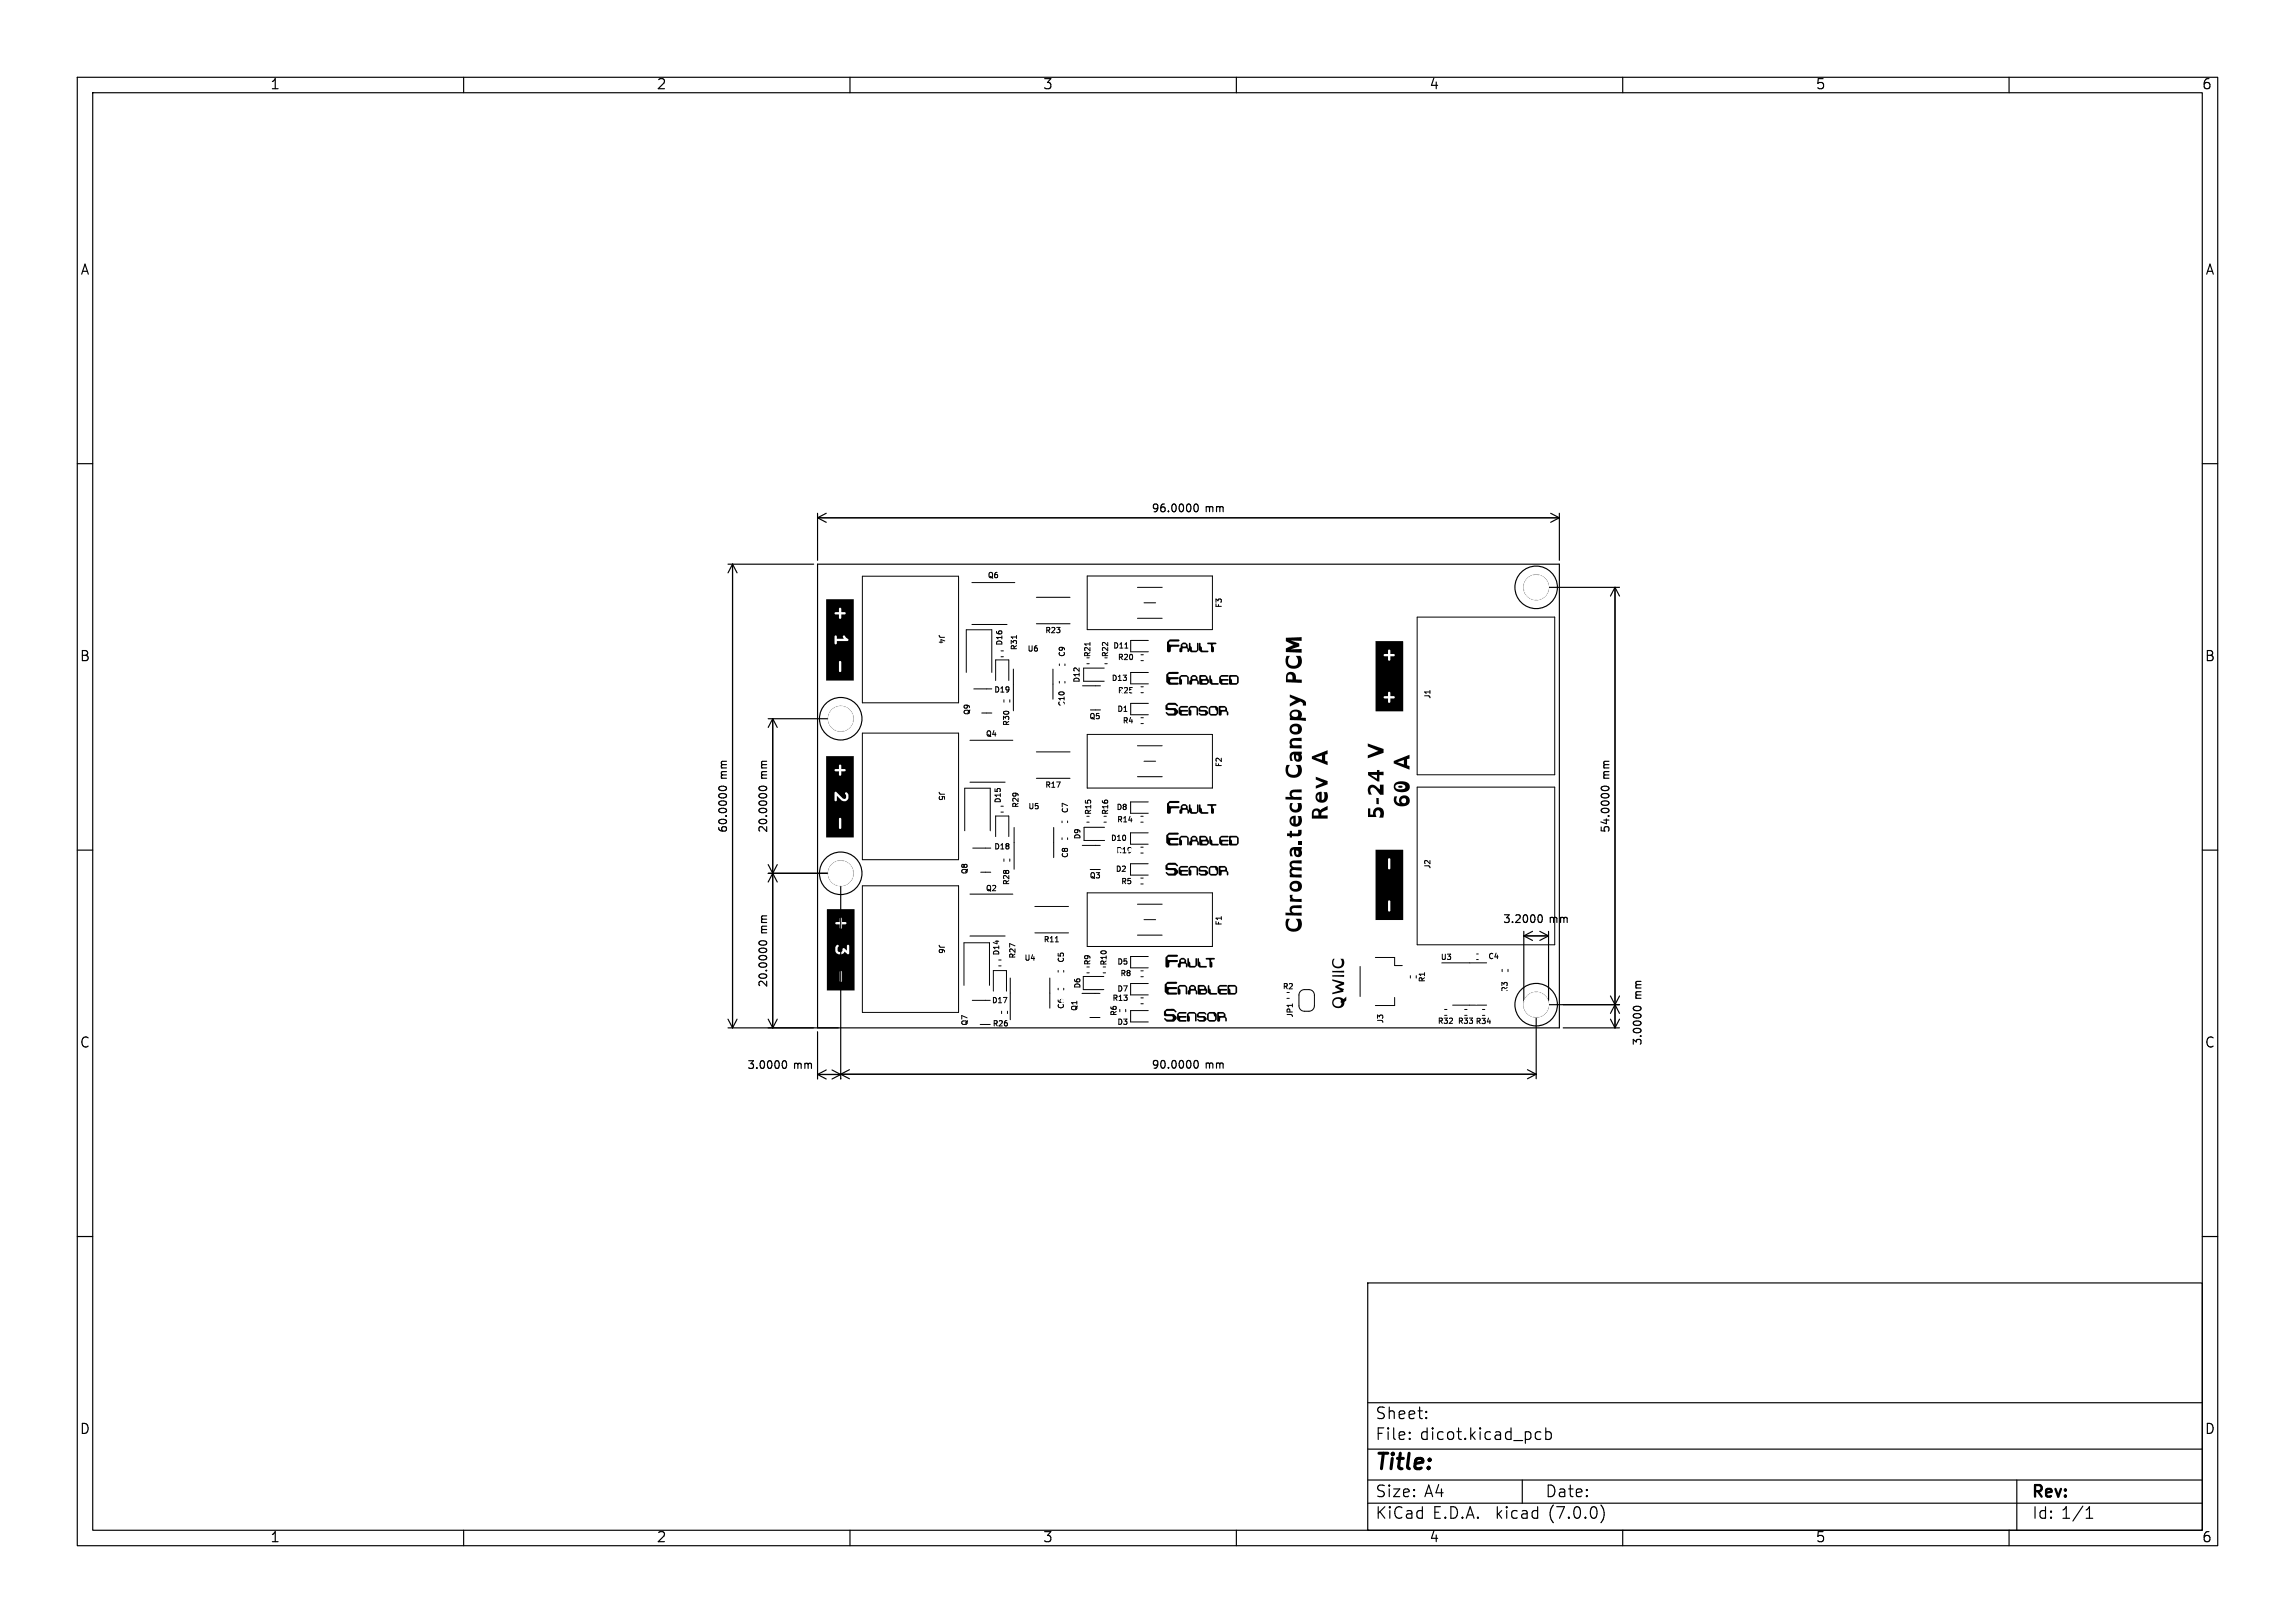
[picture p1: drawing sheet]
<svg xmlns="http://www.w3.org/2000/svg" width="297mm" height="210mm" viewBox="0 0 297 210" stroke-linecap="round" stroke-linejoin="round" font-family="sans-serif">
<defs><g id="words">
<text font-size="2.8" x="178" y="190.8">Title:</text>
<g font-size="2.4">
<text x="150.9" y="88.9">Enabled</text>
<text x="151" y="84.7">Fault</text>
<text x="150.8" y="92.9">Sensor</text>
<text x="151" y="105.6">Fault</text>
<text x="150.8" y="113.6">Sensor</text>
<text x="150.9" y="109.7">Enabled</text>
<text x="150.8" y="125.5">Fault</text>
<text x="150.7" y="129">Enabled</text>
<text x="150.6" y="132.5">Sensor</text>
</g>
<text font-size="2.1" fill="#fff" x="174.2" y="130.6" transform="rotate(-90 174.2 130.6)">QWIIC</text>
<g font-size="2.1">
<text x="178" y="183.9">Sheet:</text>
<text x="178" y="186.6">File:</text>
<text x="183.8" y="186.6">dicot.kicad_pcb</text>
<text x="178" y="196.8">KiCad</text>
<text x="178" y="194">Size:</text>
<text x="184.3" y="194">A4</text>
<text x="185.4" y="196.8">E.D.A.</text>
<text x="193.6" y="196.8">kicad</text>
<text x="200" y="194">Date:</text>
<text x="200.5" y="196.8">(7.0.0)</text>
<text x="263" y="194.2">Rev:</text>
<text x="263" y="196.8">Id: 1/1</text>
</g>
<g font-size="1.8">
<text x="35" y="11.8">1</text>
<text x="85" y="11.8">2</text>
<text x="135" y="11.8">3</text>
<text x="185" y="11.8">4</text>
<text x="235" y="11.8">5</text>
<text x="285" y="11.8">6</text>
<text x="10.4" y="35.8">A</text>
<text x="285.4" y="35.8">A</text>
<text x="10.3" y="85.8">B</text>
<text x="285.3" y="85.8">B</text>
<text x="10.3" y="135.8">C</text>
<text x="285.3" y="135.8">C</text>
<text x="10.3" y="185.8">D</text>
<text x="285.3" y="185.8">D</text>
<text x="35" y="199.8">1</text>
<text x="85" y="199.8">2</text>
<text x="135" y="199.8">3</text>
<text x="185" y="199.8">4</text>
<text x="235" y="199.8">5</text>
<text x="285" y="199.8">6</text>
</g>
<g font-size="1.4">
<text x="149" y="66.5">96.0000</text>
<text x="155.9" y="66.5">mm</text>
<text x="94.3" y="100.9" transform="rotate(-90 94.3 100.9)">mm</text>
<text x="99.5" y="100.9" transform="rotate(-90 99.5 100.9)">mm</text>
<text x="208.5" y="100.9" transform="rotate(-90 208.5 100.9)">mm</text>
<text x="94.3" y="107.8" transform="rotate(-90 94.3 107.8)">60.0000</text>
<text x="99.5" y="107.8" transform="rotate(-90 99.5 107.8)">20.0000</text>
<text x="208.5" y="107.8" transform="rotate(-90 208.5 107.8)">54.0000</text>
<text x="194.5" y="119.7">3.2000</text>
<text x="200.5" y="119.7">mm</text>
<text x="99.5" y="120.9" transform="rotate(-90 99.5 120.9)">mm</text>
<text x="99.5" y="127.8" transform="rotate(-90 99.5 127.8)">20.0000</text>
<text x="212.7" y="129.3" transform="rotate(-90 212.7 129.3)">mm</text>
<text x="212.7" y="135.3" transform="rotate(-90 212.7 135.3)">3.0000</text>
<text x="96.7" y="138.6">3.0000</text>
<text x="102.7" y="138.6">mm</text>
<text x="149" y="138.5">90.0000</text>
<text x="155.9" y="138.5">mm</text>
</g>
<g font-size="1">
<text x="127.8" y="75">Q6</text>
<text x="121.3" y="82.1" transform="rotate(90 121.3 82.1)">J4</text>
<text x="129.9" y="83.6" transform="rotate(-90 129.9 83.6)">D16</text>
<text x="135.2" y="82.1">R23</text>
<text x="158.3" y="78.7" transform="rotate(-90 158.3 78.7)">F3</text>
<text x="128.6" y="89.8">D19</text>
<text x="131.8" y="84.2" transform="rotate(-90 131.8 84.2)">R31</text>
<text x="133" y="84.5">U6</text>
<text x="138" y="85" transform="rotate(-90 138 85)">C9</text>
<text x="139.9" y="88.4" transform="rotate(-90 139.9 88.4)">D12</text>
<text x="141.3" y="85.1" transform="rotate(-90 141.3 85.1)">R21</text>
<text x="143.6" y="85.1" transform="rotate(-90 143.6 85.1)">R22</text>
<text x="143.8" y="88.3">D13</text>
<text x="144" y="84.1">D11</text>
<text x="144.6" y="85.6">R20</text>
<text x="125.7" y="92.5" transform="rotate(-90 125.7 92.5)">Q9</text>
<text x="127.6" y="95.5">Q4</text>
<text x="130.8" y="94" transform="rotate(-90 130.8 94)">R30</text>
<text x="141" y="93.2">Q5</text>
<text x="144.6" y="92.3">D1</text>
<text x="145.3" y="93.8">R4</text>
<text x="185.3" y="90.4" transform="rotate(-90 185.3 90.4)">J1</text>
<text x="158.3" y="99.3" transform="rotate(-90 158.3 99.3)">F2</text>
<text x="121.3" y="102.4" transform="rotate(90 121.3 102.4)">J5</text>
<text x="129.7" y="104" transform="rotate(-90 129.7 104)">D15</text>
<text x="132" y="104.6" transform="rotate(-90 132 104.6)">R29</text>
<text x="133.1" y="104.9">U5</text>
<text x="135.2" y="102.1">R17</text>
<text x="138.4" y="105.2" transform="rotate(-90 138.4 105.2)">C7</text>
<text x="141.4" y="105.5" transform="rotate(-90 141.4 105.5)">R15</text>
<text x="143.6" y="105.5" transform="rotate(-90 143.6 105.5)">R16</text>
<text x="144.5" y="105">D8</text>
<text x="144.5" y="106.6">R14</text>
<text x="125.4" y="113.1" transform="rotate(-90 125.4 113.1)">Q8</text>
<text x="128.6" y="110.1">D18</text>
<text x="138.4" y="111" transform="rotate(-90 138.4 111)">C8</text>
<text x="140" y="108.6" transform="rotate(-90 140 108.6)">D9</text>
<text x="141" y="113.8">Q3</text>
<text x="143.7" y="109">D10</text>
<text x="144.4" y="113">D2</text>
<text x="185.3" y="112.4" transform="rotate(-90 185.3 112.4)">J2</text>
<text x="127.6" y="115.5">Q2</text>
<text x="130.8" y="114.6" transform="rotate(-90 130.8 114.6)">R28</text>
<text x="145.1" y="114.6">R5</text>
<text x="158.3" y="119.8" transform="rotate(-90 158.3 119.8)">F1</text>
<text x="121.3" y="122.2" transform="rotate(90 121.3 122.2)">J6</text>
<text x="129.5" y="123.7" transform="rotate(-90 129.5 123.7)">D14</text>
<text x="131.6" y="124.1" transform="rotate(-90 131.6 124.1)">R27</text>
<text x="132.6" y="124.5">U4</text>
<text x="135" y="122.1">R11</text>
<text x="137.8" y="124.6" transform="rotate(-90 137.8 124.6)">C5</text>
<text x="141.3" y="124.9" transform="rotate(-90 141.3 124.9)">R9</text>
<text x="143.4" y="125" transform="rotate(-90 143.4 125)">R10</text>
<text x="144.6" y="125">D5</text>
<text x="186.4" y="124.4">U3</text>
<text x="192.6" y="124.3">C4</text>
<text x="128.3" y="130">D17</text>
<text x="139.6" y="130.8" transform="rotate(-90 139.6 130.8)">Q1</text>
<text x="140" y="127.9" transform="rotate(-90 140 127.9)">D6</text>
<text x="143.9" y="129.7">R13</text>
<text x="144.6" y="128.5">D7</text>
<text x="144.7" y="131.5" transform="rotate(-90 144.7 131.5)">R6</text>
<text x="145" y="126.5">R8</text>
<text x="167.5" y="131.7" transform="rotate(-90 167.5 131.7)">JP1</text>
<text x="184.6" y="127.1" transform="rotate(-90 184.6 127.1)">R1</text>
<text x="125.4" y="132.7" transform="rotate(-90 125.4 132.7)">Q7</text>
<text x="128.4" y="133">R26</text>
<text x="144.6" y="132.8">D3</text>
<text x="179.2" y="132.4" transform="rotate(-90 179.2 132.4)">J3</text>
<text x="186" y="132.6">R32</text>
<text x="188.6" y="132.6">R33 R34</text>
</g>
<g font-size="1" fill="#fff">
<text x="144.6" y="89.9">R25</text>
<text x="137.9" y="91.5" transform="rotate(-90 137.9 91.5)">C10</text>
<text x="144.4" y="110.6">R19</text>
<text x="137.8" y="130.6" transform="rotate(-90 137.8 130.6)">C6</text>
<text x="166" y="128.2">R2</text>
<text x="195.3" y="128.4" transform="rotate(-90 195.3 128.4)">R3</text>
</g>
</g></defs>
<g fill="none" stroke="#000" stroke-width=".15">
<path d="M10 10h277v190h-277zM12 12h273v186h-273zM60 10v2M110 10v2M160 10v2M210 10v2M260 10v2M10 60h2M285 60h2M94.2 73h11.1M94.8 73v60M94.8 73l.6 1.1"/>
<path d="M94.8 73l-.6 1.1M105.8 66.4v6.1M105.8 67h96M105.8 67l1.1 .6M106.9 66.4l-1.1 .6M154.6 65.3l.1-.1a.53 .53 0 0 1 .4 .5 .53 .53 0 0 1-.4 .5 .66 .66 0 0 1-.1-.9zM199.3 76h10.3M199.9 74.9l-2.2 2.2M200.7 66.4l1.1 .6M201.8 66.4v6.1M201.8 67l-1.1 .6M209 76v57"/>
<path d="M209 76l.6 1.1M209 76l-.6 1.1M99.4 93h8.9M100 93v40M100 93l.6 1.1M100 93l-.6 1.1M109.9 91.9l-2.2 2.2M10 110h2M93.1 101.8a.54 .54 0 0 1 .9 .3 .57 .57 0 0 1-1-.1zM98.3 101.9a.59 .59 0 0 1 .9 .2 .57 .57 0 0 1-1-.1zM99.4 113h8.9M99.4 111.9l1.2 2.2"/>
<path d="M100.6 111.9l-1.2 2.2M108.8 113.5v26.1M109.9 111.9l-2.2 2.2M199.1 118.5l.2-.1a.53 .53 0 0 1 .3 .5 .53 .53 0 0 1-.3 .5l-.2-.1M207.3 101.8a.54 .54 0 0 1 .9 .3 .57 .57 0 0 1-1-.1zM285 110h2M94.2 133h107.6v-60h-96v60M94.2 131.9l.6 1.1M95.4 131.9l-.6 1.1M98.3 121.9a.59 .59 0 0 1 .9 .2 .57 .57 0 0 1-1-.1zM99.4 131.9l.6 1.1M100.6 131.9l-.6 1.1"/>
<path d="M101.3 137.3h.2a.53 .53 0 0 1 .3 .5 .53 .53 0 0 1-.3 .5l-.2-.1M105.8 133.5v6.1M105.8 139h3M105.8 139l1.1 .6M106.9 138.4l-1.1 .6M107.7 138.4l1.1 .6M108.8 139l-1.1 .6M108.8 139h90M108.8 139l1.1 .6M109.9 138.4l-1.1 .6M154.6 137.3l.1-.1a.53 .53 0 0 1 .4 .5 .53 .53 0 0 1-.4 .5 .67 .67 0 0 1-.1-.9zM197.2 120.5v9"/>
<path d="M197.2 121.1h3.2M197.2 121.1l1.1 .6M197.7 138.4l1.1 .6M198.3 120.5l-1.1 .6M198.8 130.5v9.1M198.8 139l-1.1 .6M199.3 120.5l1.1 .6M199.3 130h10.3M199.9 128.9l-2.2 2.2M200.4 120.5v9M200.4 121.1l-1.1 .6M202.3 133h7.3"/>
<path d="M208.4 131.9l.6 1.1M208.4 128.9l1.2 2.2M209.6 131.9l-.6 1.1M209.6 128.9l-1.2 2.2M211.5 130.7l-.1-.2a.53 .53 0 0 1 .5-.3 .53 .53 0 0 1 .5 .3l-.1 .2M10 160h2M285 160h2M177 166h108v32h-108zM60 198v2M110 198v2M160 198v2M177 194.5h108"/>
<path d="M177 191.5h108M177 187.5h108M177 181.5h108M182.4 186.1l.1 .1-.1 .1M182.4 185.3l.1 .1-.1 .1M184.6 183.4v.1v.1M184.6 182.6v.1v.1M197 191.5v3M198.8 186.1l.2 .2 .4-.1M199.4 185.3h-.4l-.2 .1M200 185.3h.5l.3 .2v.5l-.2 .2-.1 .1-.5-.1M200 184.8v1.5"/>
<path d="M207.2 194.7a1.72 1.72 0 0 1 0 2.3M210 198v2M260 198v2M261 191.5v6.5M270 196.5h.8M270 195.4l.4-.4v1.5"/>
<circle cx="198.8" cy="76" r="2.75"/>
<circle cx="198.8" cy="76" r="1.6"/>
<circle cx="108.8" cy="93" r="2.75"/>
<circle cx="108.8" cy="93" r="1.6"/>
<circle cx="108.8" cy="113" r="2.75"/>
<circle cx="108.8" cy="113" r="1.6"/>
<circle cx="198.8" cy="130" r="2.75"/>
<circle cx="198.8" cy="130" r="1.6"/>
</g>
<g fill="#000">
<path d="M106.9 77.5h3.6v10.6h-3.6v-1.3h1.7l.1 .2 .2-.1v-1.3l-.2-.1-.1 .1v1.2h-1.7v-4h1.1v.5l.2 .1 .1-.1v-.3h1.3l.2-.2-.6-.6-.1 .2 .1 .3h-.9v-.4l-.2-.1-.1 .1v.5h-1.1v-3.4h1.1l.1 .1h.5v.5l.1 .1 .2-.1v-.5h.5v-.2l-.1-.1h-.4v-.5l-.2-.1-.1 .1v.5h-.5l-.1 .2h-1.1zM156.3 83.2h1.1v.2l-.5 .1 .2 .3-.1 .6h-.2l-.1-.1v-.9h-.4zM166.9 89.9l1.9 .7 .2 .3v.4h-.4v-.3l-.3-.2-1.4 .6v-.3l.8-.5-.8-.4zM166.5 99h.4l-.2 .5 .1 .5 .2 .2 .4 .1 .4-.1 .2-.3-.1-.5-.2-.4h.6l.2 .6-.2 .6-.3 .3-.3 .1h-.6l-.4-.1-.2-.3-.1-.3v-.5zM166.5 84.9h.4l-.2 .5 .1 .5 .2 .2h.4h.4l.2-.3-.1-.5-.2-.4h.6l.2 .6-.2 .6-.3 .3-.3 .1h-.6l-.4-.2-.2-.2-.1-.4v-.4zM166.6 87.1l.4-.2 .5 .1 .2 .4v.5h.8v.5l-2.1-.1v-.4h.9v-.3a.31 .31 0 0 0-.4-.3 .31 .31 0 0 0-.3 .3v.3h-.2v-.5zM167.1 92l.5-.2 .6 .2 .3 .4-.2 .5h.7v.4l-2.1-.1v-.4h.1l-.1-.4h.2l.2 .3 .4 .1a.38 .38 0 0 0 .3-.6 .38 .38 0 0 0-.6-.1l-.3 .3h-.2zM167.1 93.8l.3-.1 .4-.1 .3 .1 .3 .2 .1 .3v.4l-.2 .2-.3 .2h-.5l-.3-.1-.2-.2-.1-.4h.3l.1 .3 .4 .1a.39 .39 0 0 0 .2-.6 .39 .39 0 0 0-.6 0l-.1 .2h-.3zM167 95.7l.4-.2h1v.4l-.9-.1a.31 .31 0 0 0-.3 .4 .31 .31 0 0 0 .4 .3l.8-.1v.5l-1.5-.1v-.3h.1l-.1-.5zM166.4 82.5l2-.1v.5h-1.4l1.1 .4v.3l-1.1 .4h1.4v.5l-2-.1v-.5l1-.5-1-.4zM167.1 97.4l.3-.1h1.1v.3h-.2l.2 .2v.4l-.3 .3-.3 .1-.3-.2-.1-.2-.1-.5h.3l.1 .5h.2v-.2a.24 .24 0 0 0 0-.2 .24 .24 0 0 0-.3-.1h-.3v-.1l-.1 .1-.1 .3 .1 .5h-.3l-.1-.7zM169.8 97.9l2-.8v.5h-.3v.8l.3 .1v.5l-2-.8v-.2h.4l.9 .3v-.5l-.9 .2h-.4z"/>
<path d="M177 99.9h1.2v-.3h.3v.3h.5v.4h-.5v.8h-.2l-1.3-.8h.4l.8 .5v-.5h-1.2zM177 96.2l2 .7v.5l-2 .7v-.4l1.4-.5-1.4-.6zM178 83h3.6v9h-3.6v-1.7h1.1l.1 .1h.4v.5l.2 .1 .1-.2v-.4h.5l.1-.2-.1-.1h-.5v-.5l-.1-.1-.2 .1v.5h-.5v.2h-1.1v-5.5h1.1l.1 .1h.4v.5l.2 .1 .1-.1v-.5h.5l.1-.2-.1-.1h-.5v-.5l-.1-.1-.2 .2v.4h-.5v.2h-1.1zM180.4 98.5l2-.8v.5h-.3v.8l.3 .1v.5l-2-.8v-.2h.4l.9 .3v-.6l-.9 .3h-.4zM106.9 97.8h3.6v10.6h-3.6v-1.3h1.7l.1 .2 .2-.1v-1.3l-.2-.1-.1 .1v1.2h-1.7v-4.5h1.1v1l.2 .1 .1-.1v-.6l.6 .6 .5 .1 .2-.1 .2-.3-.1-.6a.18 .18 0 0 0-.2-.2 .18 .18 0 0 0-.1 .2l.1 .2v.3l-.3 .2-.1-.1-.9-.8h-.1l-.1 .1h-1.1v-2.9h1.1l.1 .1h.5v.5l.1 .1 .2-.1v-.5h.5v-.2l-.1-.1h-.4v-.5l-.2-.1-.1 .1v.5h-.5l-.1 .2h-1.1zM156.3 104.1h1.1v.2l-.5 .1 .2 .3-.1 .6h-.2l-.1-.1v-.9h-.4zM166.6 107.8h.3v-.3h.3v.3h.7l.1-.4h.4v.6l-.3 .2h-.9v.2h-.3v-.2h-.3zM166.5 118.9h.4l-.2 .5 .1 .6 .2 .1 .4 .1 .4-.1 .2-.3-.1-.5-.2-.4h.6l.2 .6-.2 .6-.3 .3-.3 .1h-.6l-.4-.1-.2-.3-.1-.3v-.5zM167 111.5l.4-.1 1-.1v.4h-1a.29 .29 0 0 0-.2 .4 .29 .29 0 0 0 .4 .1h.8v.5l-1-.1a.33 .33 0 0 0-.2 .4 .33 .33 0 0 0 .5 .2l.7-.1v.5l-1.5-.1v-.3h.1l-.1-.4 .1-.3a.15 .15 0 0 0 .1-.2 .15 .15 0 0 0-.1-.1l-.1-.4zM166.9 115.8h.4l-.1 .3 .2 .2h1v.4h-1.5v-.4h.1zM167 103.9h.3l-.1 .4v.2l.2 .2 .3 .1 .2-.1 .1-.2v-.4l-.1-.2h.5l.1 .5-.1 .4-.5 .3-.7-.1-.3-.5zM167 117.3l.4-.1 1-.1v.4h-1l-.2 .1v.2v.2l.2 .1h1v.4l-2-.1v-.3h.6l-.1-.4z"/>
<path d="M167 102.3l.4-.1 1-.1v.4h-1l-.2 .1v.2v.2l.2 .1h1v.4l-2-.1v-.3h.6l-.1-.3zM167 105.7l.3-.1 .4-.1v1.1l.2-.1 .1-.2v-.4l-.1-.3h.5l.1 .6-.2 .5-.2 .2-.3 .1-.6-.2-.2-.2-.1-.4h.2l.1 .2 .2 .2v-.7l-.2 .1-.1 .2h-.2zM167.1 114.2l.3-.2h.4l.3 .1 .3 .2 .1 .3v.3l-.2 .3-.3 .1-.5 .1-.3-.1-.2-.3-.1-.3h.3l.1 .2 .4 .1a.39 .39 0 0 0 .2-.6 .39 .39 0 0 0-.6 0l-.1 .3h-.3zM167.9 108.8h.5v.5h-.5zM167.1 109.8l.3-.2h1.1v.3h-.2l.2 .3v.3l-.3 .4h-.3l-.3-.1-.1-.3-.1-.4h.3l.1 .5h.2v-.2a.24 .24 0 0 0 0-.3 .24 .24 0 0 0-.3 0h-.3v-.2l-.1 .1-.1 .3 .1 .5h-.3l-.1-.6zM170.4 102.6l.3-.1h.3l.1 1 .2-.1 .1-.2v-.4l-.1-.3h.4l.2 .6-.2 .5-.2 .2-.3 .1-.7-.2-.2-.2-.1-.4h.3v.2l.2 .2v-.7l-.2 .1v.2h-.3zM170.3 100.5l1.5 .6v.4l-1.5 .5v-.3l.9-.4-.9-.4zM169.9 104.8l.4-.2 .4 .1a.26 .26 0 0 0 .4-.1l.7-.3v.5l-.7 .3-.1 .3v.1h.8v.4h-2v-.4h.8v-.4l-.2-.2-.3 .1-.1 .5h-.2v-.4zM177 104.6h.3v.8h.4v-.5l.3-.3 .4-.1 .4 .1 .3 .4-.1 .8h-.5l.1-.6v-.2l-.2-.2-.2 .1-.2 .2 .1 .6h-1.1zM178.1 103.3h.3v.8l-.3-.1zM177.2 101.7l.2-.1h.4l.8 .5v-.6h.5v1.3h-.5l-.6-.7-.4-.2a.56 .56 0 0 0-.1 .9h-.3l-.1-.2-.1-.5zM181 101.7h.3a.17 .17 0 0 1 .2 .2 .17 .17 0 0 1-.3 0h-.1a.15 .15 0 0 1-.1 0 .15 .15 0 0 1 0-.2z"/>
<path d="M180.5 101.3l.7-.2 .8 .1 .4 .3v.6l-.2 .2-.4 .2h-.5l-.5-.1-.3-.3-.1-.3h.2l.2 .3h.5l.4-.1 .2-.2-.2-.3-.5-.1-.4 .1-.2 .3h-.2zM178 110h3.6v9h-3.6v-1.2h1.6l.2 .2 .1-.2v-1.2l-.1-.1-.2 .1v1.2h-1.6v-5.4h1.6l.2 .1 .1-.1v-1.2l-.1-.2-.2 .2v1.2h-1.6zM180.5 103h.3l-.1 .5 .2 .4 .3 .1-.1-.4h.3a.31 .31 0 0 0 .4 .3 .31 .31 0 0 0 0-.6 .31 .31 0 0 0-.4 .3h-.3l.1-.4 .3-.2 .3-.1 .5 .3 .1 .5-.1 .3-.3 .2-.5 .1h-.5l-.4-.2-.2-.3v-.4zM107 117.6h3.6v10.6h-3.6v-1.3h1.7l.1 .2 .2-.1v-1.3l-.2-.1-.1 .1v1.2h-1.7v-4.3h1.1v.5l.4 .4h.5l.3-.4 .4 .4 .2-.1v-1l-.1-.1-.2 .1v.6l-.4-.3-.2 .1v.3l-.1 .1h-.3l-.2-.2v-.4l.1-.3a.29 .29 0 0 0-.4 .3h-1.1v-3.1h1.1l.1 .1h.5v.5l.1 .1 .2-.1v-.5h.5v-.2l-.1-.1h-.4v-.5l-.2-.1-.1 .1v.5h-.5l-.1 .2h-1.1zM156.1 124h1.1v.2l-.5 .1 .2 .3-.1 .6h-.2l-.1-.1v-.9h-.4z"/>
</g>
<g fill="none" stroke="#000" stroke-width=".13">
<path d="M111.6 74.6h12.5v16.3h-12.5zM125.8 75.4h5.5M134.1 77.3h4.4M140.7 74.5h16.2v7h-16.2zM147.2 76h3.2M148 78h1.6M183.4 79.8h17.8v20.4h-17.8zM111.6 94.9h12.5v16.3h-12.5zM125.1 87v-5.5h3.3v5.5M125.5 95.8h5.6M125.8 80.8h4.5M126 89.1h2.4"/>
<path d="M127.1 92.3h1.3M128.8 88.1v-2.7h1.7v2.7M129.5 85h.4M129.5 84.2h.4M129.9 90.5v.4M130.7 90.5v.4M131.1 86.6v5.4M131.6 82.2v.4M134.1 97.3h4.4M134.1 80.7h4.4M136.3 86.6v3.9M137.1 85.9v.2"/>
<path d="M137.1 88.2v.2M137.8 85.9v.2M137.8 88.2v.2M140.1 88.7h2.3M140.7 85.9h.3M140.7 95h16.2v7h-16.2zM141.1 83.1v.4M141.1 91.9h1.3M142.9 86.4h-2.7v1.7h2.7M143 85.9h.3M145.6 83.9h.4M147.2 96.5h3.2"/>
<path d="M147.2 80h3.2M147.7 88.9h.3M147.7 89.6h.3M147.7 84.7h.3M147.7 85.5h.3M147.7 93.6h.3M147.7 92.9h.3M148 98.5h1.6M148.6 82.9h-2.3v1.4h2.3M148.6 87h-2.3v1.5h2.3M148.6 91h-2.3v1.5h2.3M111.6 114.6h12.5v16.4h-12.5z"/>
<path d="M124.8 107.5v-5.5h3.4v5.5M125.5 101.2h4.6M125.5 115.7h5.6M125.9 109.7h2.3M126.9 112.9h1.3M128.8 108.2v-2.6h1.7v2.6M129.5 104.3h.3M129.5 105.1h.3M129.9 111.1v.4M130.7 111.1v.4M131.2 107.1v5.4M133.9 117.3h4.4"/>
<path d="M134.1 100.7h4.4M136.4 107.1v3.9M137.4 106.2v.2M137.4 108.4v.2M138.2 106.2v.2M138.2 108.4v.2M140.1 109.4h2.3M140.6 106.4h.4M140.7 115.5h16.2v7h-16.2zM141.1 112.5h1.3M142.9 106.4h.3M142.9 107.1h-2.6v1.7h2.6"/>
<path d="M147.2 117h3.2M147.2 100.5h3.2M147.6 106.4h.3M147.6 105.6h.3M147.6 109.6h.3M147.6 110.4h.3M147.6 114.4h.3M147.6 113.6h.3M148 119h1.6M148.6 107.8h-2.3v1.4h2.3M148.6 111.8h-2.3v1.4h2.3M148.6 103.8h-2.3v1.4h2.3"/>
<path d="M183.4 101.8h17.8v20.4h-17.8zM124.8 127.5v-5.5h3.3v5.5M125.5 121.1h4.6M125.8 129.4h2.4M126.8 132.6h1.4M128.5 128.2v-2.6h1.7v2.6M129.2 124.2h.4M129.2 125h.4M129.6 130.8v.4M130.4 130.8v.4M130.7 126.5v5.4M133.9 120.7h4.4"/>
<path d="M135.9 126.5v4M136.6 121.9h.4M136.9 125.6v.2M136.9 127.9v.2M137.7 125.6v.2M137.7 127.9v.2M140 128.5h2.3M140.7 125.9h.3M141.1 131.7h1.2M142.8 125.9h.3M142.9 126.4h-2.7v1.7h2.7M145.7 130.6v.3"/>
<path d="M147.2 121h3.2M147.6 125.6h.4M147.6 126.4h.4M147.6 129.9h.4M147.6 129.1h.4M148.6 123.8h-2.3v1.4h2.3M148.6 127.3h-2.3v1.4h2.3M148.6 130.8h-2.3v1.4h2.3M166.5 129.2h.4M168.3 128.3l.5-.2a1.11 1.11 0 0 1 1.2 .3l.1 .4v1.5l-.3 .4-.4 .1a1.11 1.11 0 0 1-1.2-.3l-.1-.3v-1.4zM176 125.1v3.8M178 123.9h2.5v1h1"/>
<path d="M180.5 129.1v1h-2.5M182.5 126.2v.4M183.3 126.2v.4M186.6 124.6h5.8M186.9 131.4h.4M186.9 130.6h.4M188 130.1h4.4M189.5 131.4h.4M189.5 130.6h.4M191.1 123.4h.2M191.1 124.2h.2M191.8 131.4h.4"/>
<path d="M191.8 130.6h.4M194.4 125.4v.3M195.2 125.4v.3"/>
</g>
<g fill="#fff" stroke="#fff" stroke-width=".13">
<circle cx="185.6" cy="125.7" r=".2"/>
<circle cx="186" cy="124.4" r=".2"/>
<circle cx="182.8" cy="131.8" r=".2"/>
<circle cx="170.5" cy="127.6" r=".2"/>
<circle cx="149.1" cy="107.1" r=".2"/>
<circle cx="148.6" cy="86.3" r=".2"/>
<circle cx="170.9" cy="128.8" r=".2"/>
<circle cx="138" cy="111.7" r=".2"/>
<circle cx="136.4" cy="129.5" r=".2"/>
<circle cx="136.4" cy="91.2" r=".2"/>
<circle cx="136.9" cy="111.6" r=".2"/>
<circle cx="127.9" cy="78" r=".2"/>
<circle cx="127.9" cy="79.7" r=".2"/>
<circle cx="127.9" cy="76.4" r=".2"/>
<circle cx="129.3" cy="76.4" r=".2"/>
<circle cx="126.6" cy="79.7" r=".2"/>
<circle cx="129.3" cy="79.7" r=".2"/>
<circle cx="146.6" cy="89.4" r=".2"/>
<circle cx="126.6" cy="76.4" r=".2"/>
<circle cx="126.6" cy="78" r=".2"/>
<circle cx="129.3" cy="78" r=".2"/>
<circle cx="126.6" cy="96.7" r=".2"/>
<circle cx="126.6" cy="98.3" r=".2"/>
<circle cx="129.3" cy="96.7" r=".2"/>
<circle cx="129.3" cy="98.3" r=".2"/>
<circle cx="127.9" cy="100" r=".2"/>
<circle cx="129.3" cy="100" r=".2"/>
<circle cx="127.9" cy="98.3" r=".2"/>
<circle cx="127.9" cy="96.7" r=".2"/>
<circle cx="126.6" cy="100" r=".2"/>
<circle cx="127.9" cy="118.3" r=".2"/>
<circle cx="129.3" cy="120" r=".2"/>
<circle cx="129.3" cy="116.7" r=".2"/>
<circle cx="126.6" cy="118.3" r=".2"/>
<circle cx="129.3" cy="118.3" r=".2"/>
<circle cx="126.6" cy="116.7" r=".2"/>
<circle cx="127.9" cy="116.7" r=".2"/>
<circle cx="127.9" cy="120" r=".2"/>
<circle cx="126.6" cy="120" r=".2"/>
<circle cx="119.6" cy="130.5" r=".2"/>
<circle cx="191.1" cy="126.6" r=".2"/>
<circle cx="191" cy="128" r=".2"/>
<circle cx="119.6" cy="110.8" r=".2"/>
<circle cx="191" cy="129.7" r=".2"/>
<circle cx="118.8" cy="90.2" r=".2"/>
<circle cx="148.3" cy="94.1" r=".2"/>
<circle cx="189.3" cy="127" r=".2"/>
<circle cx="148.2" cy="114.9" r=".2"/>
<circle cx="188.9" cy="128.6" r=".2"/>
<circle cx="168.6" cy="127.4" r=".2"/>
<circle cx="130.9" cy="94.3" r=".2"/>
<circle cx="135.1" cy="129.3" r=".2"/>
<circle cx="131" cy="114.2" r=".2"/>
<circle cx="143.8" cy="117.3" r=".89"/>
<circle cx="143.8" cy="120.7" r=".89"/>
<circle cx="153.8" cy="117.3" r=".89"/>
<circle cx="153.8" cy="120.7" r=".89"/>
<circle cx="143.8" cy="96.8" r=".89"/>
<circle cx="143.8" cy="100.2" r=".89"/>
<circle cx="153.8" cy="96.8" r=".89"/>
<circle cx="153.8" cy="100.2" r=".89"/>
<circle cx="153.8" cy="79.7" r=".89"/>
<circle cx="153.8" cy="76.3" r=".89"/>
<circle cx="143.8" cy="79.7" r=".89"/>
<circle cx="143.8" cy="76.3" r=".89"/>
<circle cx="121.8" cy="106.9" r=".85"/>
<circle cx="121.8" cy="99.2" r=".85"/>
<circle cx="108.8" cy="93" r="1.6"/>
<circle cx="198.8" cy="76" r="1.6"/>
<circle cx="198.8" cy="130" r="1.6"/>
<circle cx="121.8" cy="86.6" r=".85"/>
<circle cx="121.8" cy="78.9" r=".85"/>
<circle cx="188" cy="116.8" r=".95"/>
<circle cx="188" cy="107.3" r=".95"/>
<circle cx="108.8" cy="113" r="1.6"/>
<circle cx="188" cy="94.8" r=".95"/>
<circle cx="188" cy="85.3" r=".95"/>
<circle cx="121.8" cy="119" r=".85"/>
<circle cx="121.8" cy="126.6" r=".85"/>
</g>
<use href="#words"/>
</svg>
